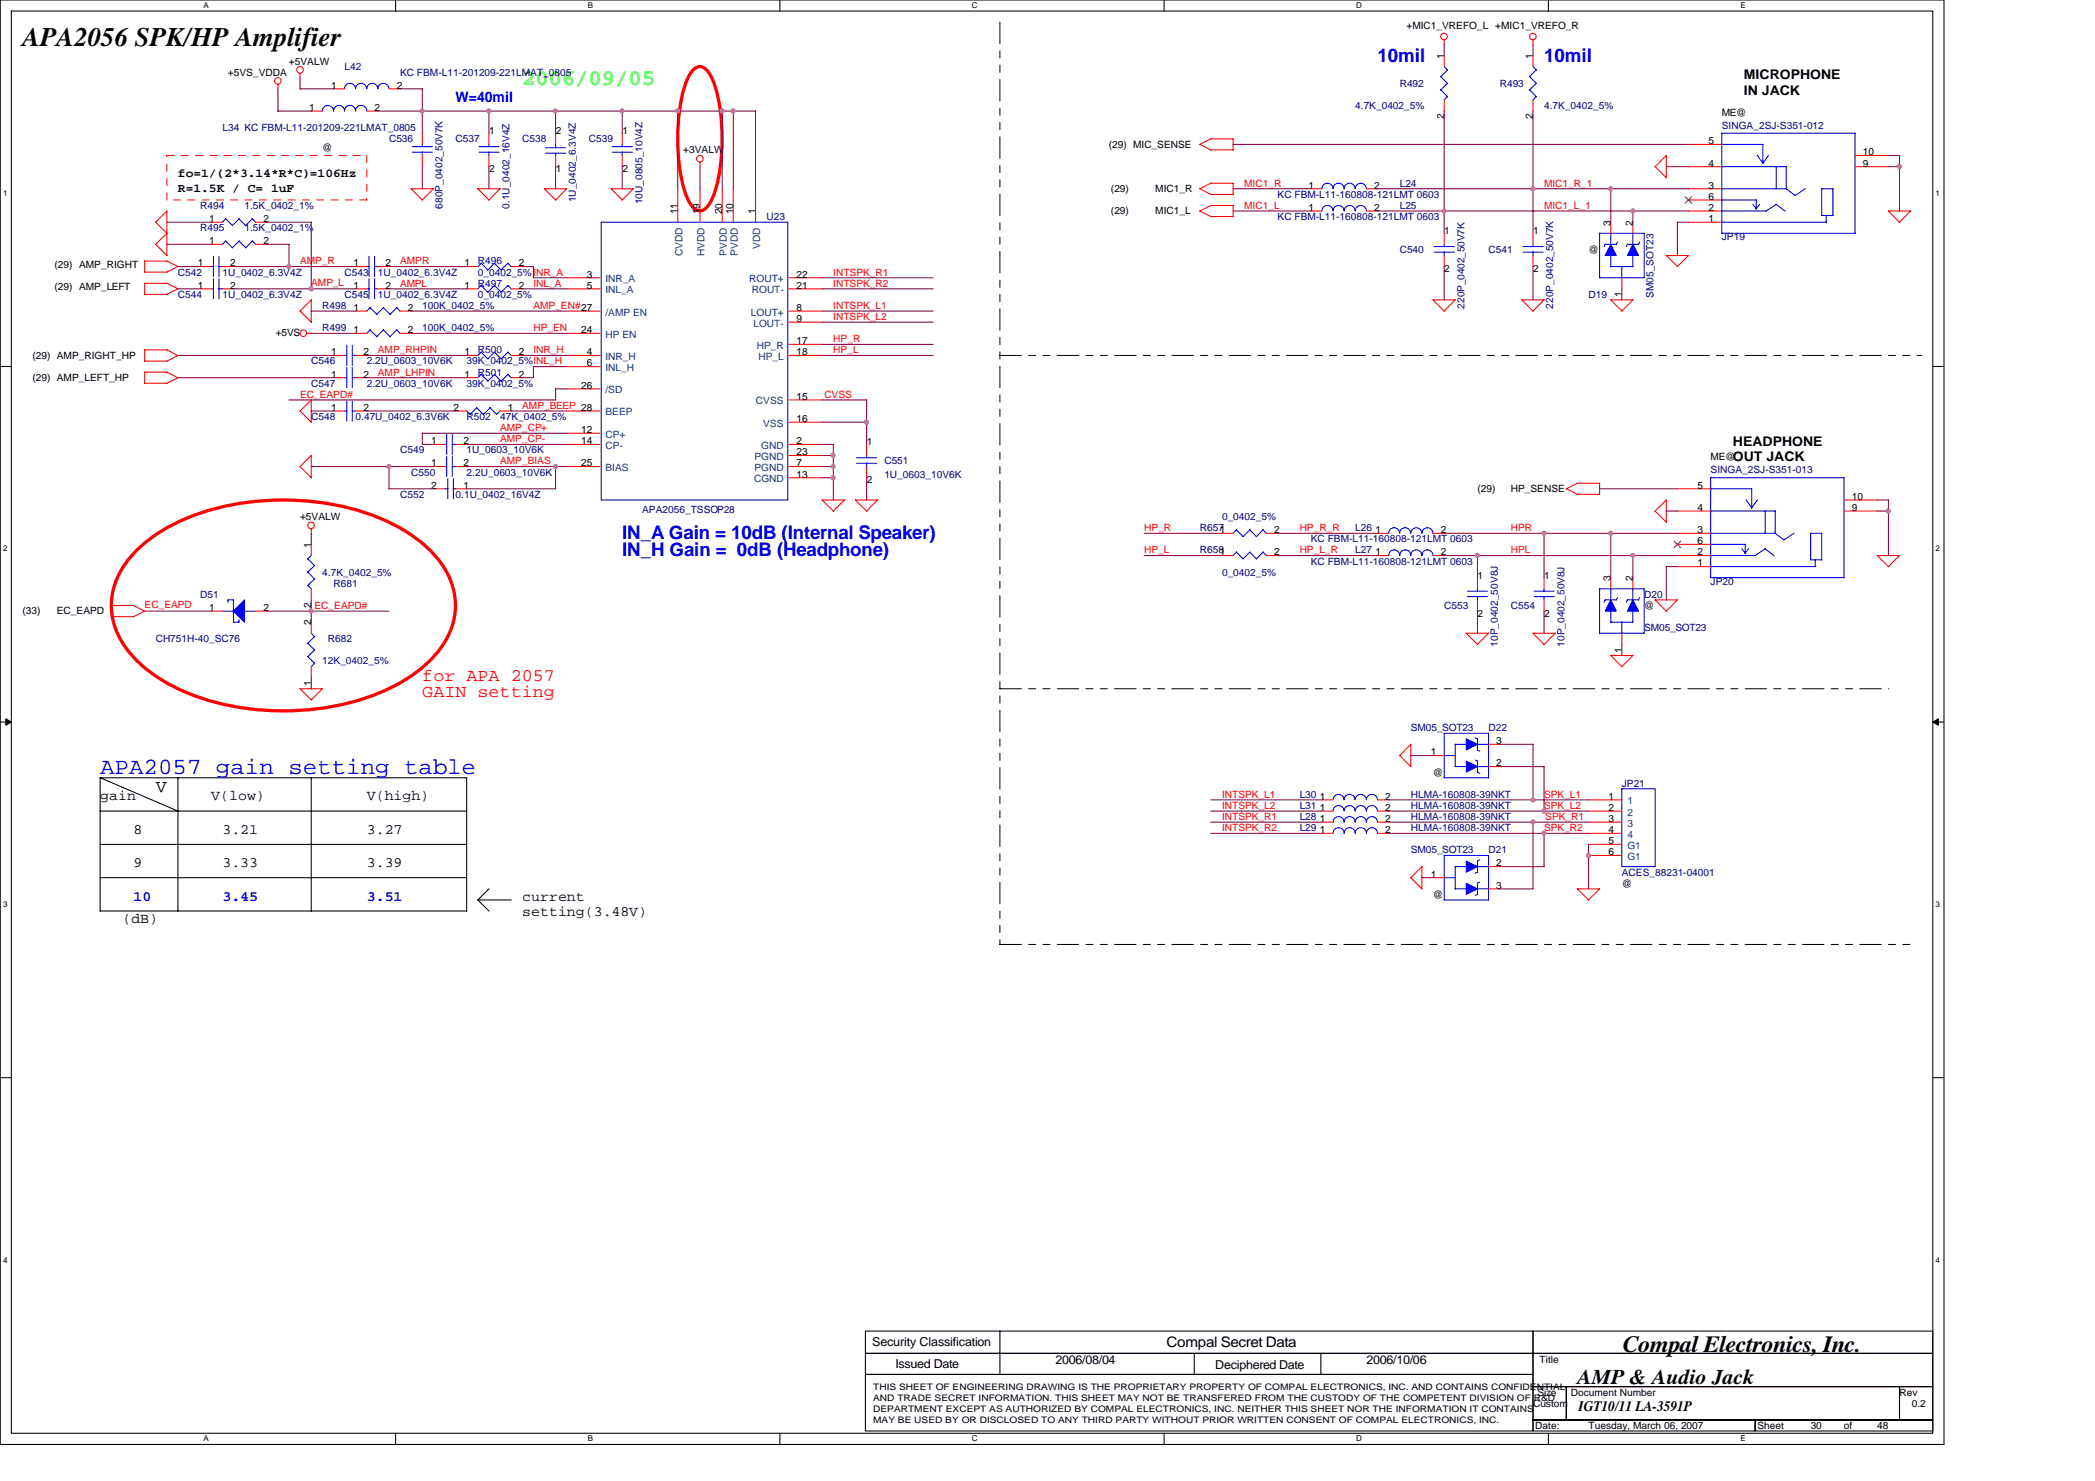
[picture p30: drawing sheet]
<svg xmlns="http://www.w3.org/2000/svg" width="297mm" height="210mm" viewBox="0 0 297 210" stroke-linecap="round" stroke-linejoin="round" font-family="sans-serif">
<defs><g id="words">
<text font-size="3.8" x="3.2" y="6.5">APA2056 SPK/HP Amplifier</text>
<text font-size="3.3" fill="#00f" x="14.2" y="109.7">APA2057 gain setting table</text>
<text font-size="3.3" x="230.1" y="191.6">Compal Electronics, Inc.</text>
<text font-size="3.2" fill="#0f0" x="74" y="12.1">2006/09/05</text>
<text font-size="3" x="223.6" y="196.1">AMP &amp; Audio Jack</text>
<g font-size="2.7" fill="#00f">
<text x="195.3" y="8.7">10mil</text>
<text x="218.9" y="8.7">10mil</text>
<text x="88.2" y="76.5">IN_A Gain = 10dB (Internal Speaker)</text>
<text x="88.2" y="78.8">IN_H Gain = 0dB (Headphone)</text>
</g>
<g font-size="2.5" fill="#f00">
<text x="59.9" y="96.5">for APA 2057</text>
<text x="59.9" y="98.8">GAIN setting</text>
</g>
<text font-size="2.5" x="22.1" y="112.2">V</text>
<g font-size="2.1" fill="#00f">
<text x="64.6" y="14.5">W=40mil</text>
<text x="18.9" y="127.7">10</text>
<text x="31.5" y="127.7">3.45</text>
<text x="52" y="127.7">3.51</text>
</g>
<g font-size="2.1">
<text x="14.2" y="113.5">gain</text>
<text x="29.9" y="113.5">V(low)</text>
<text x="52" y="113.5">V(high)</text>
<text x="18.9" y="118.2">8</text>
<text x="31.5" y="118.2">3.21</text>
<text x="52" y="118.2">3.27</text>
<text x="18.9" y="122.9">9</text>
<text x="31.5" y="122.9">3.33</text>
<text x="52" y="122.9">3.39</text>
<text x="17.4" y="130.8">(dB)</text>
<text x="74" y="127.6">current</text>
<text x="74" y="129.8">setting(3.48V)</text>
<text x="165.4" y="191">Compal Secret Data</text>
<text x="223.8" y="200">IGT10/11 LA-3591P</text>
</g>
<g font-size="1.9">
<text x="247.3" y="11.2">MICROPHONE</text>
<text x="247.3" y="13.4">IN JACK</text>
<text x="245.7" y="63.2">HEADPHONE</text>
<text x="245.7" y="65.4">OUT JACK</text>
</g>
<g font-size="1.7">
<text x="25.2" y="25">fo=1/(2*3.14*R*C)=106Hz</text>
<text x="25.2" y="27.2">R=1.5K / C= 1uF</text>
<text x="123.7" y="190.8">Security Classification</text>
<text x="127" y="193.8">Issued Date</text>
<text x="149.6" y="193.4">2006/08/04</text>
<text x="172.3" y="194">Deciphered Date</text>
<text x="193.7" y="193.4">2006/10/06</text>
</g>
<g font-size="1.4">
<text x="199.4" y="4.1">+MIC1_VREFO_L +MIC1_VREFO_R</text>
<text x="32.3" y="10.7">+5VS_VDDA</text>
<text x="41" y="9.1">+5VALW</text>
<text x="204.7" y="8.3" transform="rotate(-90 204.7 8.3)">1</text>
<text x="217.3" y="8.3" transform="rotate(-90 217.3 8.3)">1</text>
<text x="43.8" y="15.7">1</text>
<text x="47" y="12.6">1</text>
<text x="53.1" y="15.7">2</text>
<text x="56.3" y="12.6">2</text>
<text x="204.7" y="16.9" transform="rotate(-90 204.7 16.9)">2</text>
<text x="217.3" y="16.9" transform="rotate(-90 217.3 16.9)">2</text>
<text x="244.1" y="16.4">ME@</text>
<text x="45.7" y="21.4">@</text>
<text x="69.3" y="19">1</text>
<text x="78.8" y="19">2</text>
<text x="88.2" y="19">1</text>
<text x="96.9" y="21.7">+3VALW</text>
<text x="157.2" y="21">(29) MIC_SENSE</text>
<text x="242.2" y="23.6">4</text>
<text x="242.2" y="20.4">5</text>
<text x="264.1" y="23.6">9</text>
<text x="264.1" y="22">10</text>
<text x="69.3" y="24.4">2</text>
<text x="78.8" y="24.4">1</text>
<text x="88.2" y="24.4">2</text>
<text x="157.5" y="27.2">(29)</text>
<text x="163.8" y="27.2">MIC1_R</text>
<text x="185.5" y="29.9">1</text>
<text x="185.5" y="26.7">1</text>
<text x="194.8" y="29.9">2</text>
<text x="194.8" y="26.7">2</text>
<text x="242.2" y="29.9">2</text>
<text x="242.2" y="26.7">3</text>
<text x="242.2" y="28.3">6</text>
<text x="29.7" y="31.5">1</text>
<text x="29.7" y="34.6">1</text>
<text x="37.4" y="31.5">2</text>
<text x="37.4" y="34.6">2</text>
<text x="96.1" y="30.4" transform="rotate(-90 96.1 30.4)">11</text>
<text x="99.2" y="30.4" transform="rotate(-90 99.2 30.4)">19</text>
<text x="102.4" y="30.4" transform="rotate(-90 102.4 30.4)">20</text>
<text x="103.9" y="30.4" transform="rotate(-90 103.9 30.4)">10</text>
<text x="107.1" y="30.4" transform="rotate(-90 107.1 30.4)">1</text>
<text x="157.5" y="30.4">(29)</text>
<text x="163.8" y="30.4">MIC1_L</text>
<text x="204.8" y="33.2">1</text>
<text x="217.4" y="33.2">1</text>
<text x="225.2" y="35.9">@</text>
<text x="228.4" y="32" transform="rotate(-90 228.4 32)">3</text>
<text x="231.5" y="32" transform="rotate(-90 231.5 32)">2</text>
<text x="242.2" y="31.5">1</text>
<text x="7.7" y="41.1">(29) AMP_LEFT</text>
<text x="7.7" y="38">(29) AMP_RIGHT</text>
<text x="28.1" y="40.9">1</text>
<text x="28.1" y="37.8">1</text>
<text x="32.6" y="40.9">2</text>
<text x="32.6" y="37.8">2</text>
<text x="50.1" y="37.8">1</text>
<text x="50.1" y="40.9">1</text>
<text x="54.7" y="37.8">2</text>
<text x="54.7" y="40.9">2</text>
<text x="65.9" y="40.9">1</text>
<text x="65.9" y="37.8">1</text>
<text x="73.6" y="40.9">2</text>
<text x="73.6" y="37.8">2</text>
<text x="83.2" y="39.3">3</text>
<text x="83.2" y="40.9">5</text>
<text x="112.9" y="39.3">22</text>
<text x="112.9" y="40.9">21</text>
<text x="204.8" y="38.6">2</text>
<text x="217.4" y="38.6">2</text>
<text x="39.1" y="47.6">+5VS</text>
<text x="50.1" y="47.2">1</text>
<text x="50.1" y="44.1">1</text>
<text x="57.8" y="47.2">2</text>
<text x="57.8" y="44.1">2</text>
<text x="82.4" y="47.2">24</text>
<text x="112.9" y="45.6">9</text>
<text x="112.9" y="44.1">8</text>
<text x="229.9" y="42.1" transform="rotate(-90 229.9 42.1)">1</text>
<text x="4.6" y="50.9">(29) AMP_RIGHT_HP</text>
<text x="47" y="50.4">1</text>
<text x="47" y="53.5">1</text>
<text x="51.5" y="50.4">2</text>
<text x="51.5" y="53.5">2</text>
<text x="65.9" y="50.4">1</text>
<text x="65.9" y="53.5">1</text>
<text x="73.6" y="50.4">2</text>
<text x="73.6" y="53.5">2</text>
<text x="83.2" y="50.4">4</text>
<text x="83.2" y="51.9">6</text>
<text x="112.9" y="50.4">18</text>
<text x="112.9" y="48.8">17</text>
<text x="4.6" y="54">(29) AMP_LEFT_HP</text>
<text x="47" y="58.2">1</text>
<text x="51.5" y="58.2">2</text>
<text x="64.3" y="58.2">2</text>
<text x="72" y="58.2">1</text>
<text x="82.4" y="55.1">26</text>
<text x="112.9" y="56.7">15</text>
<text x="112.9" y="59.8">16</text>
<text x="61.1" y="63">1</text>
<text x="65.7" y="63">2</text>
<text x="82.4" y="61.4">12</text>
<text x="82.4" y="63">14</text>
<text x="112.9" y="63">2</text>
<text x="112.9" y="64.5">23</text>
<text x="122.9" y="63.1">1</text>
<text x="242.5" y="65.2">ME@</text>
<text x="61.1" y="69.3">2</text>
<text x="61.1" y="66.1">1</text>
<text x="65.7" y="69.3">1</text>
<text x="65.7" y="66.1">2</text>
<text x="82.4" y="66.1">25</text>
<text x="112.9" y="66.1">7</text>
<text x="112.9" y="67.7">13</text>
<text x="122.9" y="68.5">2</text>
<text x="209.5" y="69.8">(29)</text>
<text x="214.2" y="69.8">HP_SENSE</text>
<text x="240.7" y="69.3">5</text>
<text x="262.5" y="70.8">10</text>
<text x="42.5" y="73.7">+5VALW</text>
<text x="44.1" y="77.6" transform="rotate(-90 44.1 77.6)">1</text>
<text x="180.7" y="75.6">2</text>
<text x="195" y="75.6">1</text>
<text x="204.3" y="75.6">2</text>
<text x="240.7" y="75.6">3</text>
<text x="240.7" y="72.4">4</text>
<text x="240.7" y="77.1">6</text>
<text x="262.5" y="72.4">9</text>
<text x="180.7" y="78.7">2</text>
<text x="195" y="78.7">1</text>
<text x="204.3" y="78.7">2</text>
<text x="209.5" y="82">1</text>
<text x="218.9" y="82">1</text>
<text x="228.4" y="82.4" transform="rotate(-90 228.4 82.4)">3</text>
<text x="231.5" y="82.4" transform="rotate(-90 231.5 82.4)">2</text>
<text x="240.7" y="80.3">1</text>
<text x="240.7" y="78.7">2</text>
<text x="3.2" y="87.1">(33)</text>
<text x="8.1" y="87.1">EC_EAPD</text>
<text x="29.7" y="86.6">1</text>
<text x="37.4" y="86.6">2</text>
<text x="44.1" y="88.6" transform="rotate(-90 44.1 88.6)">2</text>
<text x="44.1" y="86.2" transform="rotate(-90 44.1 86.2)">2</text>
<text x="209.5" y="87.4">2</text>
<text x="218.9" y="87.4">2</text>
<text x="233.1" y="86.3">@</text>
<text x="229.9" y="92.5" transform="rotate(-90 229.9 92.5)">1</text>
<text x="44.1" y="97.2" transform="rotate(-90 44.1 97.2)">1</text>
<text x="202.9" y="107.1">1</text>
<text x="212.2" y="105.5">3</text>
<text x="187.1" y="113.3">1</text>
<text x="196.4" y="113.3">2</text>
<text x="203.2" y="109.9">@</text>
<text x="212.2" y="108.6">2</text>
<text x="228.1" y="113.3">1</text>
<text x="187.1" y="116.5">1</text>
<text x="187.1" y="114.9">1</text>
<text x="187.1" y="118.1">1</text>
<text x="196.4" y="116.5">2</text>
<text x="196.4" y="114.9">2</text>
<text x="196.4" y="118.1">2</text>
<text x="228.1" y="114.9">2</text>
<text x="228.1" y="116.5">3</text>
<text x="228.1" y="118.1">4</text>
<text x="228.1" y="119.7">5</text>
<text x="202.9" y="124.4">1</text>
<text x="212.2" y="122.8">2</text>
<text x="212.2" y="126">3</text>
<text x="228.1" y="121.2">6</text>
<text x="230" y="125.7">@</text>
<text x="203.2" y="127.3">@</text>
<text x="218" y="197.8">Size</text>
<text x="218.3" y="193.2">Title</text>
<text x="222.7" y="197.8">Document Number</text>
<text x="269.3" y="197.8">Rev</text>
<text x="217.4" y="199.4">Custom</text>
<text x="217.7" y="202.5">Date:</text>
<text x="225.2" y="202.5">Tuesday, March 06, 2007</text>
<text x="249.2" y="202.5">Sheet</text>
<text x="256.7" y="202.5">30</text>
<text x="261.4" y="202.5">of</text>
<text x="266.2" y="202.5">48</text>
<text x="271.1" y="199.4">0.2</text>
</g>
<g font-size="1.4" fill="#000080">
<text x="48.8" y="9.9">L42</text>
<text x="56.7" y="10.7">KC FBM-L11-201209-221LMAT_0805</text>
<text x="192.1" y="15.4">4.7K_0402_5%</text>
<text x="198.5" y="12.3">R492</text>
<text x="212.6" y="12.3">R493</text>
<text x="218.9" y="15.4">4.7K_0402_5%</text>
<text x="31.5" y="18.6">L34 KC FBM-L11-201209-221LMAT_0805</text>
<text x="55.2" y="20.2">C536</text>
<text x="64.6" y="20.2">C537</text>
<text x="74" y="20.2">C538</text>
<text x="83.5" y="20.2">C539</text>
<text x="244.1" y="18.3">SINGA_2SJ-S351-012</text>
<text x="28.4" y="29.6">R494</text>
<text x="34.7" y="29.6">1.5K_0402_1%</text>
<text x="62.8" y="29.6" transform="rotate(-90 62.8 29.6)">680P_0402_50V7K</text>
<text x="72.2" y="29.6" transform="rotate(-90 72.2 29.6)">0.1U_0402_16V4Z</text>
<text x="81.7" y="28.7" transform="rotate(-90 81.7 28.7)">1U_0402_6.3V4Z</text>
<text x="91.1" y="29" transform="rotate(-90 91.1 29)">10U_0805_10V4Z</text>
<text x="181.1" y="28">KC FBM-L11-160808-121LMT 0603</text>
<text x="198.5" y="29.6">L25</text>
<text x="198.5" y="26.5">L24</text>
<text x="28.4" y="32.8">R495</text>
<text x="34.7" y="32.8">1.5K_0402_1%</text>
<text x="108.7" y="31.2">U23</text>
<text x="181.1" y="31.2">KC FBM-L11-160808-121LMT 0603</text>
<text x="198.5" y="35.9">C540</text>
<text x="211" y="35.9">C541</text>
<text x="244.1" y="34">JP19</text>
<text x="25.2" y="39.1">C542</text>
<text x="31.5" y="39.1">1U_0402_6.3V4Z</text>
<text x="48.8" y="39.1">C543</text>
<text x="53.6" y="39.1">1U_0402_6.3V4Z</text>
<text x="67.8" y="40.6">R497</text>
<text x="67.8" y="37.5">R496</text>
<text x="67.8" y="39.1">0_0402_5%INR_A</text>
<text x="25.2" y="42.2">C544</text>
<text x="31.5" y="42.2">1U_0402_6.3V4Z</text>
<text x="45.7" y="46.9">R499</text>
<text x="45.7" y="43.8">R498</text>
<text x="48.8" y="42.2">C545</text>
<text x="53.6" y="42.2">1U_0402_6.3V4Z</text>
<text x="59.9" y="46.9">100K_0402_5%</text>
<text x="59.9" y="43.8">100K_0402_5%</text>
<text x="67.8" y="42.2">0_0402_5%</text>
<text x="207.6" y="43.8" transform="rotate(-90 207.6 43.8)">220P_0402_50V7K</text>
<text x="220.2" y="43.8" transform="rotate(-90 220.2 43.8)">220P_0402_50V7K</text>
<text x="225.2" y="42.2">D19</text>
<text x="234.4" y="42.2" transform="rotate(-90 234.4 42.2)">SM05_SOT23</text>
<text x="44.1" y="51.6">C546</text>
<text x="52" y="51.6">2.2U_0603_10V6K</text>
<text x="66.2" y="51.6">39K_0402_5%INL_H</text>
<text x="67.8" y="50.1">R500</text>
<text x="67.8" y="53.2">R501</text>
<text x="44.1" y="59.5">C548</text>
<text x="44.1" y="54.8">C547</text>
<text x="50.4" y="59.5">0.47U_0402_6.3V6K</text>
<text x="52" y="54.8">2.2U_0603_10V6K</text>
<text x="66.2" y="54.8">39K_0402_5%</text>
<text x="66.2" y="59.5">R502</text>
<text x="70.9" y="59.5">47K_0402_5%</text>
<text x="56.7" y="64.3">C549</text>
<text x="66.2" y="64.3">1U_0603_10V6K</text>
<text x="125.4" y="65.8">C551</text>
<text x="56.7" y="70.5">C552</text>
<text x="58.3" y="67.4">C550</text>
<text x="64.6" y="70.5">0.1U_0402_16V4Z</text>
<text x="66.2" y="67.4">2.2U_0603_10V6K</text>
<text x="125.4" y="67.7">1U_0603_10V6K</text>
<text x="242.5" y="67.1">SINGA_2SJ-S351-013</text>
<text x="91.1" y="72.7">APA2056_TSSOP28</text>
<text x="170.1" y="75.3">R6571</text>
<text x="173.3" y="73.7">0_0402_5%</text>
<text x="185.9" y="76.9">KC FBM-L11-160808-121LMT 0603</text>
<text x="192.1" y="75.3">L26</text>
<text x="45.7" y="81.6">4.7K_0402_5%</text>
<text x="47.3" y="83.1">R681</text>
<text x="170.1" y="78.4">R6581</text>
<text x="173.3" y="81.6">0_0402_5%</text>
<text x="185.9" y="80">KC FBM-L11-160808-121LMT 0603</text>
<text x="192.1" y="78.4">L27</text>
<text x="242.5" y="82.8">JP20</text>
<text x="28.4" y="84.7">D51</text>
<text x="204.8" y="86.3">C553</text>
<text x="214.2" y="86.3">C554</text>
<text x="233.1" y="84.7">D20</text>
<text x="233.1" y="89.5">SM05_SOT23</text>
<text x="22.1" y="91">CH751H-40_SC76</text>
<text x="45.7" y="94.2">12K_0402_5%</text>
<text x="46.5" y="91">R682</text>
<text x="212.4" y="91.7" transform="rotate(-90 212.4 91.7)">10P_0402_50V8J</text>
<text x="221.8" y="91.7" transform="rotate(-90 221.8 91.7)">10P_0402_50V8J</text>
<text x="200" y="103.6">SM05_SOT23</text>
<text x="211" y="103.6">D22</text>
<text x="184.3" y="113.1">L30</text>
<text x="200" y="113.1">HLMA-160808-39NKT</text>
<text x="230" y="111.5">JP21</text>
<text x="184.3" y="116.2">L28</text>
<text x="184.3" y="114.6">L31</text>
<text x="184.3" y="117.8">L29</text>
<text x="200" y="116.2">HLMA-160808-39NKT</text>
<text x="200" y="114.6">HLMA-160808-39NKT</text>
<text x="200" y="117.8">HLMA-160808-39NKT</text>
<text x="200" y="120.9">SM05_SOT23</text>
<text x="211" y="120.9">D21</text>
<text x="230" y="124.1">ACES_88231-04001</text>
</g>
<g font-size="1.4" fill="#f00">
<text x="176.4" y="29.6">MIC1_L</text>
<text x="176.4" y="26.5">MIC1_R</text>
<text x="218.9" y="26.5">MIC1_R_1</text>
<text x="218.9" y="29.6">MIC1_L_1</text>
<text x="42.5" y="37.5">AMP_R</text>
<text x="44.1" y="40.5">AMP_L</text>
<text x="56.7" y="40.6">AMPL</text>
<text x="56.7" y="37.5">AMPR</text>
<text x="75.6" y="40.6">INL_A</text>
<text x="118.1" y="39.1">INTSPK_R1</text>
<text x="118.1" y="40.6">INTSPK_R2</text>
<text x="75.6" y="43.8">AMP_EN#27</text>
<text x="75.6" y="46.9">HP_EN</text>
<text x="118.1" y="43.8">INTSPK_L1</text>
<text x="118.1" y="45.4">INTSPK_L2</text>
<text x="53.6" y="53.2">AMP_LHPIN</text>
<text x="53.6" y="50.1">AMP_RHPIN</text>
<text x="75.6" y="50.1">INR_H</text>
<text x="118.1" y="50.1">HP_L</text>
<text x="118.1" y="48.5">HP_R</text>
<text x="42.5" y="56.4">EC_EAPD#</text>
<text x="74" y="58">AMP_BEEP 28</text>
<text x="116.9" y="56.4">CVSS</text>
<text x="70.9" y="61.1">AMP_CP+</text>
<text x="70.9" y="62.7">AMP_CP-</text>
<text x="70.9" y="65.8">AMP_BIAS</text>
<text x="162.2" y="75.3">HP_R</text>
<text x="184.3" y="75.3">HP_R_R</text>
<text x="214.2" y="75.3">HPR</text>
<text x="162.2" y="78.4">HP_L</text>
<text x="184.3" y="78.4">HP_L_R</text>
<text x="214.2" y="78.4">HPL</text>
<text x="20.5" y="86.1">EC_EAPD</text>
<text x="44.6" y="86.3">EC_EAPD#</text>
<text x="173.3" y="113.1">INTSPK_L1</text>
<text x="218.9" y="113.1">SPK_L1</text>
<text x="173.3" y="116.2">INTSPK_R1</text>
<text x="173.3" y="117.8">INTSPK_R2</text>
<text x="173.3" y="114.6">INTSPK_L2</text>
<text x="218.9" y="117.8">SPK_R2</text>
<text x="218.9" y="114.6">SPK_L2</text>
<text x="219.1" y="116.2">SPK_R1</text>
</g>
<g font-size="1.4" fill="#004080">
<text x="107.8" y="35.3" transform="rotate(-90 107.8 35.3)">VDD</text>
<text x="85.8" y="40">INR_A</text>
<text x="85.8" y="41.6">INL_A</text>
<text x="96.7" y="36.3" transform="rotate(-90 96.7 36.3)">CVDD</text>
<text x="99.9" y="36.3" transform="rotate(-90 99.9 36.3)">HVDD</text>
<text x="103.1" y="36.3" transform="rotate(-90 103.1 36.3)">PVDD</text>
<text x="104.6" y="36.3" transform="rotate(-90 104.6 36.3)">PVDD</text>
<text x="106.2" y="40">ROUT+</text>
<text x="106.6" y="41.6">ROUT-</text>
<text x="85.8" y="44.7">/AMP EN</text>
<text x="85.8" y="47.9">HP EN</text>
<text x="106.5" y="44.7">LOUT+</text>
<text x="106.8" y="46.3">LOUT-</text>
<text x="85.8" y="51">INR_H</text>
<text x="85.8" y="52.6">INL_H</text>
<text x="107.3" y="49.4">HP_R</text>
<text x="107.5" y="51">HP_L</text>
<text x="85.8" y="58.9">BEEP</text>
<text x="85.8" y="55.8">/SD</text>
<text x="107.2" y="57.3">CVSS</text>
<text x="85.8" y="62">CP+</text>
<text x="85.8" y="63.6">CP-</text>
<text x="107" y="65.2">PGND</text>
<text x="107.9" y="63.6">GND</text>
<text x="108.2" y="60.5">VSS</text>
<text x="85.8" y="66.8">BIAS</text>
<text x="106.9" y="68.3">CGND</text>
<text x="107" y="66.8">PGND</text>
<text x="230.7" y="114">1</text>
<text x="230.7" y="115.6">2</text>
<text x="230.7" y="117.2">3</text>
<text x="230.7" y="118.7">4</text>
<text x="230.7" y="120.3">G1</text>
<text x="230.7" y="121.9">G1</text>
</g>
<g font-size="1.3">
<text x="123.8" y="197">THIS SHEET OF ENGINEERING DRAWING IS THE PROPRIETARY PROPERTY OF COMPAL ELECTRONICS, INC. AND CONTAINS CONFIDENTIAL</text>
<text x="123.8" y="198.6">AND TRADE SECRET INFORMATION. THIS SHEET MAY NOT BE TRANSFERED FROM THE CUSTODY OF THE COMPETENT DIVISION OF R&amp;D</text>
<text x="123.8" y="200.1">DEPARTMENT EXCEPT AS AUTHORIZED BY COMPAL ELECTRONICS, INC. NEITHER THIS SHEET NOR THE INFORMATION IT CONTAINS</text>
<text x="123.8" y="201.6">MAY BE USED BY OR DISCLOSED TO ANY THIRD PARTY WITHOUT PRIOR WRITTEN CONSENT OF COMPAL ELECTRONICS, INC.</text>
</g>
<g font-size="1.1">
<text x="28.8" y="1.2">A</text>
<text x="83.3" y="1.2">B</text>
<text x="137.8" y="1.2">C</text>
<text x="192.3" y="1.2">D</text>
<text x="246.8" y="1.2">E</text>
<text x=".4" y="27.8">1</text>
<text x="274.4" y="27.8">1</text>
<text x=".4" y="78.1">2</text>
<text x="274.4" y="78.1">2</text>
<text x=".4" y="128.5">3</text>
<text x="274.4" y="128.5">3</text>
<text x=".4" y="178.9">4</text>
<text x="274.4" y="178.9">4</text>
<text x="28.8" y="204.3">A</text>
<text x="83.3" y="204.3">B</text>
<text x="137.8" y="204.3">C</text>
<text x="192.3" y="204.3">D</text>
<text x="246.8" y="204.3">E</text>
</g>
</g></defs>
<path d="M0 0h275.6v204.7h-275.6zM1.6 1.6h272.4v201.5h-272.4z" fill="none" stroke="#000" stroke-width=".15"/>
<g fill="#fff">
<path d="M28.8 .1h.8v1.3h-.8z"/>
<path d="M28.8 203.3h.8v1.3h-.8z"/>
</g>
<path d="M56.1 0v1.6M56.1 203.1v1.6" fill="none" stroke="#000" stroke-width=".15"/>
<g fill="#fff">
<path d="M83.3 .1h.8v1.3h-.8z"/>
<path d="M83.3 203.3h.8v1.3h-.8z"/>
</g>
<path d="M110.6 0v1.6M110.6 203.1v1.6" fill="none" stroke="#000" stroke-width=".15"/>
<g fill="#fff">
<path d="M137.8 .1h.8v1.3h-.8z"/>
<path d="M137.8 203.3h.8v1.3h-.8z"/>
</g>
<path d="M165.1 0v1.6M165.1 203.1v1.6" fill="none" stroke="#000" stroke-width=".15"/>
<g fill="#fff">
<path d="M192.3 .1h.8v1.3h-.8z"/>
<path d="M192.3 203.3h.8v1.3h-.8z"/>
</g>
<path d="M219.5 0v1.6M219.5 203.1v1.6" fill="none" stroke="#000" stroke-width=".15"/>
<g fill="#fff">
<path d="M246.8 .1h.7v1.3h-.7z"/>
<path d="M246.8 203.3h.7v1.3h-.7z"/>
<path d="M.4 26.8h.7v1.2h-.7z"/>
<path d="M274.4 26.8h.7v1.2h-.7z"/>
<path d="M.4 77.1h.7v1.3h-.7z"/>
<path d="M274.4 77.1h.7v1.3h-.7z"/>
</g>
<path d="M0 51.9h1.6M274 51.9h1.6" fill="none" stroke="#000" stroke-width=".15"/>
<g fill="#fff">
<path d="M.4 127.5h.7v1.3h-.7z"/>
<path d="M274.4 127.5h.7v1.3h-.7z"/>
</g>
<path d="M0 102.3h1.6M274 102.3h1.6" fill="none" stroke="#000" stroke-width=".15"/>
<path d="M.8 101.9l.8 .4-.8 .5zM274 102.3l.8-.4v.9z" fill="#000" stroke="#000" stroke-width=".14"/>
<g fill="#fff">
<path d="M.4 177.9h.7v1.3h-.7z"/>
<path d="M274.4 177.9h.7v1.3h-.7z"/>
</g>
<g fill="none" stroke="#000" stroke-width=".15">
<path d="M14.2 110.2l11 4.8M14.2 110.2h52v18.9h-52zM14.2 115h52M14.2 119.7h52M25.2 110.2v18.9M44.1 110.2v18.9M14.2 124.4h52M67.8 127.6h4.7M67.8 127.6l1.5 1.5M69.3 126l-1.5 1.6M0 152.7h1.6M274 152.7h1.6"/>
<path d="M122.7 188.7h94.7v3.1h-94.7zM122.7 191.8h94.7v3h-94.7zM122.7 194.8h94.7v8h-94.7zM141.8 188.7v6.1M169.3 191.8v3M187.3 191.8v3M217.4 188.7h56.6v3.1h-56.6zM217.4 191.8h56.6v4.7h-56.6zM217.4 196.5h4.7v4.8h-4.7zM222.1 196.5h47.2v4.8h-47.2zM269.3 196.5h4.7v4.8h-4.7zM217.4 201.3h31.5v1.5h-31.5z"/>
<path d="M248.9 201.3h25.1v1.5h-25.1z"/>
</g>
<path d="M141.8 3.1v130.8M141.8 50.4h130.7M141.8 97.6h126M141.8 133.9h129.1" fill="none" stroke="#000" stroke-width=".14" stroke-dasharray="3 1 1 1 1 1"/>
<path d="M23.7 22h28.3M23.7 28.3v-6.3M52 22v6.3M52 28.3h-28.3" fill="none" stroke="#f00" stroke-width=".14" stroke-dasharray="1 1 1 1 1 1 1 1"/>
<path d="M98.3 9.9a1.17 1.17 0 0 1 1.8 0 10.5 10.5 0 0 1 2 5.5 28.5 28.5 0 0 1-.8 12 4.2 4.2 0 0 1-1.6 2.4 1.41 1.41 0 0 1-1.8-.9 15.1 15.1 0 0 1-1.7-6.3 27.6 27.6 0 0 1 1-10.7l.7-1.5zM19.1 78.3a25.1 25.1 0 0 1 12.6-6.5 37.1 37.1 0 0 1 24.2 2.6 16.9 16.9 0 0 1 7.8 7.4 9.8 9.8 0 0 1-1.5 10.4 22.6 22.6 0 0 1-11.6 7.1 37.8 37.8 0 0 1-24.5-1.3 19.2 19.2 0 0 1-8.8-7 9.8 9.8 0 0 1 .8-11.6z" fill="none" stroke="#f00" stroke-width=".47"/>
<g fill="none" stroke="#f00" stroke-width=".15">
<path d="M39.4 12v.6M42.5 10.4v.6M44.1 15.7h1.6M47.3 12.6h1.5M52 15.7h1.6M55.2 12.6h1.5M59.9 18.9v1.6M69.3 18.9v1.6M78.8 18.9v1.6M88.2 18.9v1.6M171.7 19.7h3.2M171.7 19.7l-1.6 .7 1.6 .9h3.1v-1.6"/>
<path d="M204.8 5.7v.6M204.8 7.9v1.5M204.8 14.2v1.5M217.4 5.7v.6M217.4 7.9v1.5M217.4 14.2v1.5M20.5 37h3.2M20.5 37v1.6M22.1 31.5l1.6 1.6-1.6 1.5M23.6 37l1.6 .8M23.7 29.9v6.3l-1.6-1.6M23.7 29.9l-1.6 1.6"/>
<path d="M25.2 37.8l-1.5 .8h-3.2M28.4 37.8h1.5M29.9 31.5h1.6M29.9 34.6h1.6M31.5 37.8h1.6M36.3 31.5h1.5M36.3 34.6h1.5M50.4 37.8h1.6M53.6 37.8h1.6M59.9 22v1.6M61.4 26.8h-3.1l1.6 1.6M61.5 26.7l-1.6 1.6"/>
<path d="M66.2 37.8h1.6M69.3 22v1.6M70.9 26.7l-1.6 1.7-1.6-1.6h3.2M72.5 37.8h1.5M77.2 26.8h3.1M78.8 22v1.6M80.3 39.4h4.8M80.4 26.7l-1.6 1.7-1.6-1.6M86.6 26.8h3.2M88.2 22v1.6M89.8 26.7l-1.6 1.7-1.5-1.6M96.1 26.8v4.7"/>
<path d="M99.2 23v.6M99.2 26.8v4.7M102.4 26.8v4.7M104 26.8v4.7M107.1 26.8v4.7M111.8 39.4h4.8M170.1 26.7l1.6 .9h3.1M171.7 26h3.2M171.7 29.1h3.2M171.7 26l-1.6 .8M171.7 29.1l-1.6 .8M174.8 26v1.6"/>
<path d="M174.8 29.1v1.6h-3.1l-1.6-.8M185.9 26.8h1.5M185.9 29.9h1.5M193.7 26.8h1.6M193.7 29.9h1.6M204.8 33.1v1.5M204.8 36.2v1.6M217.4 33.1v1.5M217.4 36.2v1.6M228.4 31.5v1.6M230 39.4v1.5M231.5 31.5v1.6"/>
<path d="M234.7 23.6l1.6 1.6M236.3 22v3.2M236.3 22l-1.6 1.6M239.4 36.2h-3.2l1.6 1.6M239.4 26.8h4.7M239.4 29.9h4.7M239.4 31.5h4.7M239.4 23.6h4.7M239.4 20.5h4.7M239.4 28.3h4.7M239.4 36.2l-1.6 1.6M263 23.6h4.8"/>
<path d="M263 22h4.8M267.7 29.9h3.2M267.8 29.9l1.5 1.6M270.9 29.9l-1.6 1.6M20.5 54.3h3.2M20.5 51.2h3.2M20.5 40.2h3.2M20.5 52.7h3.2l1.5 .9M20.5 40.2v1.5M20.5 52.7v1.6M23.6 40.1l1.6 .8M25.2 53.5l-1.6 .8"/>
<path d="M25.2 50.4l-1.6 .8M25.2 50.4l-1.5-.8h-3.2v1.6M25.2 40.9l-1.5 .8h-3.2M28.4 40.9h1.5M31.5 40.9h1.6M42.5 58.3l1.6-1.6v3.1M42.5 58.3l1.7 1.6M43.5 47.2h.7M44.1 42.5v3.2M44.1 42.5l-1.6 1.6 1.7 1.6M47.3 58.3h1.5M47.3 50.4h1.5"/>
<path d="M47.3 53.5h1.5M50.4 47.2h1.6M50.4 58.3h1.6M50.4 40.9h1.6M50.4 50.4h1.6M50.4 53.5h1.6M50.4 44.1h1.6M53.6 40.9h1.6M56.7 47.2h1.6M56.7 44.1h1.6M64.6 58.3h1.6M66.2 40.9h1.6"/>
<path d="M66.2 50.4h1.6M66.2 53.5h1.6M70.9 58.3h1.6M72.5 40.9h1.5M72.5 50.4h1.5M72.5 53.5h1.5M80.3 47.2h4.8M80.3 58.3h4.8M80.3 40.9h4.8M80.3 50.4h4.8M80.3 44.1h4.8M80.3 55.1h4.8"/>
<path d="M80.3 52h4.8M111.8 40.9h4.8M111.8 50.4h4.8M111.8 45.7h4.8M111.8 44.1h4.8M111.8 48.8h4.8M111.8 56.7h4.8M111.8 59.8h4.8M203.2 42.5h3.1M206.4 42.5l-1.6 1.6-1.6-1.6M218.9 42.5h-3.2l1.7 1.6M218.9 42.5l-1.5 1.6"/>
<path d="M231.5 42.5h-3.1l1.6 1.6M231.5 42.5l-1.5 1.6M42.5 66.1l1.6-1.6v3.2M42.5 66.1l1.7 1.6M44.1 75v.6M44.1 77.2v1.5M61.4 63h1.6M61.4 66.1h1.6M61.4 69.3h1.6M64.6 63h1.6M64.6 66.1h1.6M64.6 69.3h1.6"/>
<path d="M80.3 61.4h4.8M80.3 63h4.8M80.3 66.1h4.8M111.8 63h4.8M111.8 66.1h4.8M111.8 64.6h4.8M111.8 67.7h4.8M119.7 70.9h-3.2l1.7 1.6M119.7 70.8l-1.6 1.6M121.3 70.9h3.1l-1.5 1.5M121.3 70.9l1.6 1.6M122.9 63v1.6"/>
<path d="M122.9 66.1v1.6M173.3 78.7h1.5M173.3 75.6h1.5M179.6 78.7h1.5M179.6 75.6h1.5M195.3 78.7h1.6M195.3 75.6h1.6M203.2 78.7h1.6M203.2 75.6h1.6M223.6 68.5h3.2M223.7 68.5l-1.6 .8 1.5 .8h3.2v-1.6M234.7 72.5l1.6-1.7v3.2"/>
<path d="M234.7 72.4l1.6 1.6M237.8 78.7h4.7M237.8 75.6h4.7M237.8 69.3h4.7M237.8 72.4h4.7M237.8 77.2h4.7M261.4 70.9h4.8M261.4 72.4h4.8M266.1 78.7h3.2M269.3 78.7l-1.5 1.6-1.6-1.6M15.8 85.8h3.1l1.6 .8-1.6 .8M15.8 85.8v1.6h3.1"/>
<path d="M29.9 86.6h1.6M36.3 86.6h1.5M44.1 83.5v1.5M44.1 88.2v1.5M44.1 94.5v1.6M45.7 97.6h-3.2l1.7 1.6M45.7 97.6l-1.6 1.6M209.5 81.9v1.6M209.5 85v1.6M211.1 89.7l-1.6 1.7-1.6-1.7h3.1M217.3 89.7h3.2M217.4 89.7l1.5 1.7"/>
<path d="M218.9 81.9v1.6M218.9 85v1.6M220.5 89.7l-1.6 1.6M228.4 81.9v1.6M230 89.7v1.6M231.5 92.9h-3.1l1.6 1.6M231.5 81.9v1.6M231.5 92.9l-1.5 1.6M234.7 85h3.1M234.7 85l1.6 1.6M237.8 80.3h4.7M237.8 85l-1.5 1.6"/>
<path d="M187.4 113.4h1.6M187.4 116.5h1.6M187.4 115h1.6M187.4 118.1h1.6M195.3 113.4h1.6M195.3 116.5h1.6M195.3 115h1.6M195.3 118.1h1.6M198.4 107.1l1.6 1.5M200 105.5v3.2M200 105.5l-1.5 1.6M203.2 107.1h1.6"/>
<path d="M211 108.6h1.6M211 105.5h1.6M225.2 113.4h4.8M225.2 116.5h4.8M225.2 115h4.8M225.2 118.1h4.8M225.2 119.7h4.8M200 124.4l1.6 1.6M200 124.4l1.6-1.6v3.2M203.2 124.4h1.6M211 126h1.6M211 122.8h1.6"/>
<path d="M225.2 121.2h4.8M226.8 126h-3.2l1.7 1.6M226.8 126l-1.6 1.6"/>
<circle cx="39.4" cy="11.5" r=".47"/>
<circle cx="42.5" cy="9.9" r=".47"/>
<circle cx="204.7" cy="5.2" r=".46"/>
<circle cx="217.3" cy="5.2" r=".46"/>
<circle cx="99.2" cy="22.5" r=".47"/>
<circle cx="43" cy="47.2" r=".47"/>
<circle cx="44.1" cy="74.5" r=".47"/>
</g>
<g fill="none" stroke="#00f" stroke-width=".15">
<path d="M45.7 15.7a.79 .79 0 0 1 .8-.8 .79 .79 0 0 1 .8 .8 .78 .78 0 0 1 .8-.8 .78 .78 0 0 1 .7 .8 .78 .78 0 0 1 .8-.8 .78 .78 0 0 1 .8 .8 .79 .79 0 0 1 .8-.8 .79 .79 0 0 1 .8 .8M48.8 12.6a.78 .78 0 0 1 .8-.8 .78 .78 0 0 1 .8 .8 .79 .79 0 0 1 .8-.8 .79 .79 0 0 1 .8 .8 .78 .78 0 0 1 .8-.8 .78 .78 0 0 1 .8 .8 .79 .79 0 0 1 .8-.8 .79 .79 0 0 1 .8 .8M204.3 10.9l.9 .9M204.3 12.7l.9 1M204.8 9.4l.4 .5M205.2 9.9l-.9 1M205.2 11.8l-.9 1M205.2 13.7l-.5 .5M216.9 10.9l.9 .9M216.9 12.7l.9 1M217.4 9.4l.4 .5M217.8 9.9l-1 1"/>
<path d="M217.8 11.8l-1 1M217.8 13.7l-.5 .5M244.1 18.9v14.2h18.9v-14.2M244.1 18.9h18.9M29.9 37.8h.4M30.3 36.3v2.9M30.3 39.5v2.9M31 37.8h.5M31 36.3v2.9M31 39.5v2.9M32 31l-.5 .5M32 34.1l-.5 .5"/>
<path d="M33.9 31l-.9 1-1-1M33.9 34.1l-.9 1-1-.9M35.8 31l.5 .5M35.8 34.2l.5 .4M35.8 31l-.9 1-1-1M35.8 34.1l-.9 1-1-.9M52 37.8h.3M52.3 36.3v2.9M52.3 39.5v2.9M53.1 37.8h.5M53.1 36.3v2.9M53.1 39.5v2.9"/>
<path d="M58.5 21.6h2.8M58.5 20.8h2.8M59.9 20.5v.3M59.9 21.5v.5M67.9 21.6h2.9M67.9 20.8h2.9M68.2 37.3l1 1M68.2 37.3l-.4 .5M69.3 20.5v.3M69.3 21.5v.5M70.1 37.3l-.9 1M72 37.3l.5 .5"/>
<path d="M72 37.3l-.9 1-1-1M77.3 20.9h2.9M77.3 21.7h2.9M78.8 20.5v.5M78.8 21.7v.3M85.2 31.5h26.5v39.4h-26.5zM86.8 21.6h2.9M86.8 20.8h2.9M88.2 20.5v.3M88.2 21.5v.5M187.4 29.9a.79 .79 0 0 1 .8-.8 .79 .79 0 0 1 .8 .8 .78 .78 0 0 1 .8-.8 .78 .78 0 0 1 .8 .8 .78 .78 0 0 1 .8-.8 .78 .78 0 0 1 .7 .8 .79 .79 0 0 1 .8-.8 .79 .79 0 0 1 .8 .8M187.4 26.7a.79 .79 0 0 1 .8-.7 .79 .79 0 0 1 .8 .7 .78 .78 0 0 1 .8-.7 .78 .78 0 0 1 .8 .7 .78 .78 0 0 1 .8-.7 .78 .78 0 0 1 .7 .7 .79 .79 0 0 1 .8-.7 .79 .79 0 0 1 .8 .7"/>
<path d="M203.3 35.7h2.9M203.3 34.9h2.9M204.8 34.6v.4M204.8 35.7v.5M215.9 35.7h2.9M215.9 34.9h2.9M217.4 34.6v.4M217.4 35.7v.5M226.8 33v6.4h6.3v-6.4M226.8 33.1h6.3M227.6 34.6l-.2 .3M228.4 37.8h3.1"/>
<path d="M228.4 33.1v1.5M228.4 36.2v1.6M229.3 34.3l-.1 .3h-1.6M230 37.8v1.6M230.7 34.6h1.6M230.8 34.6l-.2 .3M231.5 33.1v1.5M231.5 36.2v1.6M232.5 34.3l-.2 .3M244.1 29.9h6.3l1.5-.9 1.2 .9M244.1 26.8h9.2M244.1 23.6h9.2v3.2"/>
<path d="M244.1 20.5h5.9v2.7l-.9-1.2M244.1 28.3h4.9v1.3M248.5 29l.5 .6M249.5 29l-.5 .6M250.7 22l-.8 1.2M251.8 23.6v3.2M256 26.7l-1.5 1-1.2-.9M258.3 26.8h1.6v3.8l-1.6-.1M258.3 26.7v3.8M258.9 30.5v1h-14.8M29.9 40.9h.4M31 40.9h.5"/>
<path d="M48.8 50.4h.4M48.8 58.3h.4M48.8 53.5h.4M49.2 48.9v2.9M49.2 52.1v2.8M49.2 56.8v2.9M49.9 50.4h.5M49.9 58.3h.5M49.9 53.5h.5M50 48.9v2.9M50 52.1v2.8M50 56.8v2.9"/>
<path d="M52 40.9h.3M52.5 46.8l.9 .9M52.5 43.6l.9 1M52.5 46.7l-.5 .5M52.5 43.6l-.5 .5M53.1 40.9h.5M54.4 46.8l.9 .9M54.4 43.6l.9 1M54.4 46.7l-1 1M54.4 43.6l-1 1M56.3 46.8l.4 .5M56.3 43.6l.4 .5"/>
<path d="M56.3 46.7l-1 1M56.3 43.6l-1 1M66.1 58.2l.6 .5M67.6 57.8l.9 .9M67.6 57.8l-1 1M68.2 40.5l1 .9M68.2 49.9l1 1M68.2 53.1l1 .9M68.2 40.4l-.4 .5M68.2 49.9l-.4 .5M68.2 53l-.4 .5M70.1 40.5l1 .9"/>
<path d="M70.1 49.9l1 1M70.1 53.1l1 .9M70.1 40.4l-.9 1M70.1 49.9l-.9 1M70.1 53l-.9 1M70.4 58.7l-.9-.9-1 1M70.9 58.3l-.5 .5M72 40.5l.5 .5M72 49.9l.5 .5M72 53.1l.5 .5M72 40.4l-.9 1M72 49.9l-.9 1"/>
<path d="M72 53l-.9 1M44.1 78.7l-.5 .5 1 1M63 69.3h.5M63 63h.3M63 66.1h.3M63.3 61.6v2.8M63.3 64.7v2.8M63.5 67.8v2.9M64.1 63h.5M64.1 66.1h.5M64.1 61.6v2.8M64.1 64.7v2.8"/>
<path d="M64.3 69.3h.3M64.3 67.8v2.9M121.5 65.7h2.8M121.5 64.9h2.8M122.9 64.6v.3M122.9 65.6v.5M175.3 75.1l1 1M175.3 78.3l1 .9M175.3 75.1l-.5 .5M175.3 78.2l-.5 .5M177.2 75.1l-.9 1M177.2 78.2l-.9 1"/>
<path d="M179.1 75.1l.5 .5M179.1 78.3l.5 .5M179.1 75.1l-.9 1-1-1M179.1 78.2l-.9 1-1-.9M196.9 75.6a.78 .78 0 0 1 .8-.8 .78 .78 0 0 1 .8 .8 .78 .78 0 0 1 .7-.8 .78 .78 0 0 1 .8 .8 .79 .79 0 0 1 .8-.8 .79 .79 0 0 1 .8 .8 .78 .78 0 0 1 .8-.8 .78 .78 0 0 1 .8 .8M196.9 78.7a.78 .78 0 0 1 .8-.8 .78 .78 0 0 1 .8 .8 .78 .78 0 0 1 .7-.8 .78 .78 0 0 1 .8 .8 .79 .79 0 0 1 .8-.8 .79 .79 0 0 1 .8 .8 .78 .78 0 0 1 .8-.8 .78 .78 0 0 1 .8 .8M242.5 69.3h5.9v2.7M242.5 75.6h9.2M242.5 72.4h9.2v3.2M242.5 77.2h5l-.1 1.2-.4-.6M247.6 70.8l.8 1.2M247.9 77.8l-.5 .6"/>
<path d="M249.2 70.9l-.9 1.1M250.3 77.8l1.2 1M250.3 72.4v3.2M250.3 77.8l-1.4 .9h-6.4M254.4 75.6l-1.4 .9-1.3-.9M257.4 79.4v.9h-14.9M258.3 75.6v3.8h-1.6M258.3 75.6h-1.6v3.8M261.4 67.7v14.2h-18.9M261.5 67.7h-19v14.2M31.5 86.6h1.6M32.3 85h.8"/>
<path d="M32.3 85v.4M33.1 85v3.2h.8M33.9 87.8v.4M34.6 86.6h1.7M43.6 93l1 1M43.6 91.1l1 1M44.1 89.7l.5 .5M44.6 80.2l-1 .9 1 1M44.6 82l-1 1 .6 .5M44.6 94l-.5 .5M44.6 92.1l-1 1M44.6 90.2l-1 1"/>
<path d="M208 84.6h2.9M208 83.8h2.9M209.5 83.5v.3M209.5 84.5v.5M217.5 84.6h2.9M217.5 83.8h2.9M218.9 83.5v.3M218.9 84.5v.5M226.8 83.4v6.3h6.3v-6.3M226.8 83.5h6.3M227.6 85l-.2 .3M228.4 86.6v1.6h3.1v-1.6"/>
<path d="M228.4 83.5v1.5M229.3 84.7l-.1 .3h-1.6M230 88.2v1.5M230.7 85h1.6M230.8 85l-.2 .3M231.5 83.5v1.5M232.5 84.7l-.2 .3M189 113.3a.78 .78 0 0 1 .8-.7 .78 .78 0 0 1 .8 .7 .78 .78 0 0 1 .8-.7 .78 .78 0 0 1 .7 .7 .79 .79 0 0 1 .8-.7 .79 .79 0 0 1 .8 .7 .78 .78 0 0 1 .8-.7 .78 .78 0 0 1 .8 .7M189 116.5a.78 .78 0 0 1 .8-.8 .78 .78 0 0 1 .8 .8 .78 .78 0 0 1 .8-.8 .78 .78 0 0 1 .7 .8 .79 .79 0 0 1 .8-.8 .79 .79 0 0 1 .8 .8 .78 .78 0 0 1 .8-.8 .78 .78 0 0 1 .8 .8M189 114.9a.78 .78 0 0 1 .8-.7 .78 .78 0 0 1 .8 .7 .78 .78 0 0 1 .8-.7 .78 .78 0 0 1 .7 .7 .79 .79 0 0 1 .8-.7 .79 .79 0 0 1 .8 .7 .78 .78 0 0 1 .8-.7 .78 .78 0 0 1 .8 .7M189 118.1a.78 .78 0 0 1 .8-.8 .78 .78 0 0 1 .8 .8 .78 .78 0 0 1 .8-.8 .78 .78 0 0 1 .7 .8 .79 .79 0 0 1 .8-.8 .79 .79 0 0 1 .8 .8 .78 .78 0 0 1 .8-.8 .78 .78 0 0 1 .8 .8M204.8 103.9v6.3h6.3"/>
<path d="M204.8 103.9h6.3M204.8 107.1h1.6M206.3 108.6h1.6M206.3 105.5h1.6M206.3 105.5v3.1M209.2 107.7l.3 .2M209.2 104.6l.3 .1M209.5 108.6h1.5M209.5 105.5h1.5M209.5 104.7v1.6l.3 .2M209.5 107.9v1.6M209.5 109.4l.3 .2"/>
<path d="M211 103.9v6.4M230 111.8h4.7v11h-4.7zM204.8 127.6h6.3M204.8 124.4h1.6M206.3 122.8h1.6M206.3 126h1.6M206.3 122.8v3.2M209.5 122.8h1.5M209.5 126h1.5M209.5 126.7l-.3 .2M209.8 121.9l-.3 .1v1.6l-.3 .2M209.8 125l-.3 .2v1.6"/>
<path d="M211 121.2v6.4M211.1 121.2h-6.3v6.4"/>
</g>
<g fill="#00f" stroke="#00f" stroke-width=".15">
<path d="M207.9 107.9l1.6 .7-1.6 .8z" fill-rule="evenodd"/>
<path d="M207.9 104.7l1.6 .8-1.6 .8z" fill-rule="evenodd"/>
<path d="M231.5 34.6l.8 1.6h-1.6z" fill-rule="evenodd"/>
<path d="M228.4 34.6l.8 1.6h-1.6z" fill-rule="evenodd"/>
<path d="M34.7 85v3.2l-1.6-1.6z" fill-rule="evenodd"/>
<path d="M231.5 85l.8 1.6h-1.6z" fill-rule="evenodd"/>
<path d="M228.4 85l.8 1.6h-1.6z" fill-rule="evenodd"/>
<path d="M207.9 122l1.6 .8-1.6 .8z" fill-rule="evenodd"/>
<path d="M207.9 125.2l1.6 .8-1.6 .8z" fill-rule="evenodd"/>
</g>
<path d="M238.9 27.9l1 .9M239.9 27.9l-1 .9M237.4 76.7l.9 .9M238.3 76.7l-1 .9" fill="none" stroke="#804000" stroke-width=".14"/>
<g fill="none" stroke="#800040" stroke-width=".15">
<path d="M39.4 15.7h4.8M39.4 12.6v3.2M42.5 11v1.6M42.5 12.6h4.8M53.6 15.7h53.5v11.1M56.7 12.6h3.2M59.9 12.6v6.3M69.3 15.7v3.2M78.8 15.7v3.2M88.2 15.7v3.2M96.1 15.7v11.1M102.4 15.7v11.1"/>
<path d="M104 15.7v11.1M204.8 6.3v1.6M204.8 15.7v17.4M217.4 6.3v1.6M217.4 15.7v17.4M23.7 31.5h6.3M23.7 34.6h6.3M25.2 37.8h3.2M33.1 37.8h17.3M37.8 31.5h6.4M37.8 34.6h3.2M41 34.6v3.2"/>
<path d="M44.1 31.5v9.5M55.1 37.8h11.1M59.9 23.6v3.2M69.3 23.6v3.2M74 37.8h1.6M75.6 39.4h4.7M75.6 37.8v1.6M78.8 23.6v3.2M88.2 23.6v3.2M99.2 23.6v3.2M116.5 39.4h15.8M174.8 26.8h11.1"/>
<path d="M174.8 29.9h11.1M174.8 20.5h64.6M195.3 26.8h44.1M195.3 29.9h44.1M204.8 37.8v4.7M217.4 37.8v4.7M228.4 26.7v4.8M231.5 29.9v1.6M236.3 23.6h3.1M237.8 31.5h1.6M237.8 31.5v4.7M267.8 23.6h1.5"/>
<path d="M267.8 22h1.5M269.3 22v7.9M25.2 53.5h22.1M25.2 50.4h22.1M25.2 40.9h3.2M33.1 40.9h17.3M44.1 58.3h3.2M44.1 44.1h6.3M44.1 47.2h6.3M52 58.3h12.6M52 53.5h14.2M52 50.4h14.2"/>
<path d="M55.1 40.9h11.1M58.3 44.1h22M58.3 47.2h22M72.5 58.3h7.8M74 40.9h6.3M74 50.4h6.3M75.6 52h4.7M75.6 51.9v1.6h-1.6M78.8 55.1h1.5M78.8 55.1v1.6h-37.8M116.5 56.7h6.4v6.3M116.5 44.1h15.8"/>
<path d="M116.5 40.9h15.8M116.5 50.4h15.8M116.5 45.7h15.8M116.5 59.8h6.4M116.5 48.8h15.8M230 40.9v1.6M44.1 66.1h17.3M44.1 75.6v1.6M55.1 69.3h6.3M55.2 66.1v3.2M66.1 66.1h14.2M66.1 63h14.2"/>
<path d="M78.8 66.1v3.2h-12.7M80.3 61.4h-20.4v1.6h1.5M116.5 67.7h1.6M116.5 63h1.6v7.9M116.5 66.1h1.6M116.5 64.6h1.6M122.9 67.7v3.2M162.2 75.6h11.1M162.2 78.7h11.1M181.1 75.6h14.2M181.1 78.7h14.2M204.7 75.6h33.1"/>
<path d="M204.7 78.7h33.1M209.5 78.7v3.2M218.9 75.6v6.3M226.8 69.3h11M228.4 75.6v6.3M231.5 78.7v3.2M236.2 72.4h1.6M266.2 72.4h1.6M266.2 70.9h1.6v7.9M20.5 86.6h9.5M37.8 86.6h17.4M44.1 85v3.2"/>
<path d="M44.1 96.1v1.5M209.5 86.6v3.1M218.9 86.6v3.1M230 91.3v1.6M237.8 80.3h-1.6l.1 4.7M171.7 118.1h15.7M171.7 116.5h15.7M171.7 115h15.7M171.7 113.4h15.7M196.9 118.1h28.3M196.9 116.5h28.3M196.9 115h28.3"/>
<path d="M196.9 113.4h28.3M200 107.1h3.2M212.6 108.6h6.3v6.4M212.6 105.5h4.8v7.9M217.4 116.5v9.5h-4.8M218.9 118.1v4.7h-6.3M225.2 119.7v6.3M201.6 124.4h1.6"/>
</g>
<g fill="#f0f" stroke="#f0f" stroke-width=".15">
<circle cx="228.4" cy="26.8" r=".3"/>
<circle cx="217.3" cy="26.8" r=".3"/>
<circle cx="204.7" cy="29.9" r=".3"/>
<circle cx="218.9" cy="75.6" r=".31"/>
<circle cx="209.5" cy="78.7" r=".3"/>
<circle cx="231.5" cy="78.7" r=".3"/>
<circle cx="228.4" cy="75.6" r=".3"/>
<circle cx="104" cy="15.7" r=".3"/>
<circle cx="69.3" cy="15.7" r=".3"/>
<circle cx="102.4" cy="15.7" r=".3"/>
<circle cx="96.1" cy="15.7" r=".3"/>
<circle cx="118.1" cy="64.5" r=".3"/>
<circle cx="78.8" cy="66.1" r=".3"/>
<circle cx="88.2" cy="15.7" r=".3"/>
<circle cx="78.8" cy="15.7" r=".3"/>
<circle cx="122.9" cy="59.8" r=".31"/>
<circle cx="231.5" cy="29.9" r=".3"/>
<circle cx="217.3" cy="116.5" r=".31"/>
<circle cx="218.9" cy="118.1" r=".3"/>
<circle cx="59.9" cy="15.7" r=".3"/>
<circle cx="218.9" cy="114.9" r=".31"/>
<circle cx="217.3" cy="113.4" r=".3"/>
<circle cx="225.2" cy="121.2" r=".3"/>
<circle cx="118.1" cy="67.7" r=".3"/>
<circle cx="55.1" cy="66.1" r=".3"/>
<circle cx="118.1" cy="66.1" r=".3"/>
<circle cx="269.3" cy="23.6" r=".3"/>
<circle cx="267.7" cy="72.4" r=".3"/>
<circle cx="41" cy="37.8" r=".31"/>
<circle cx="44.1" cy="40.9" r=".31"/>
<circle cx="44.1" cy="86.6" r=".3"/>
</g>
<use href="#words"/>
</svg>
